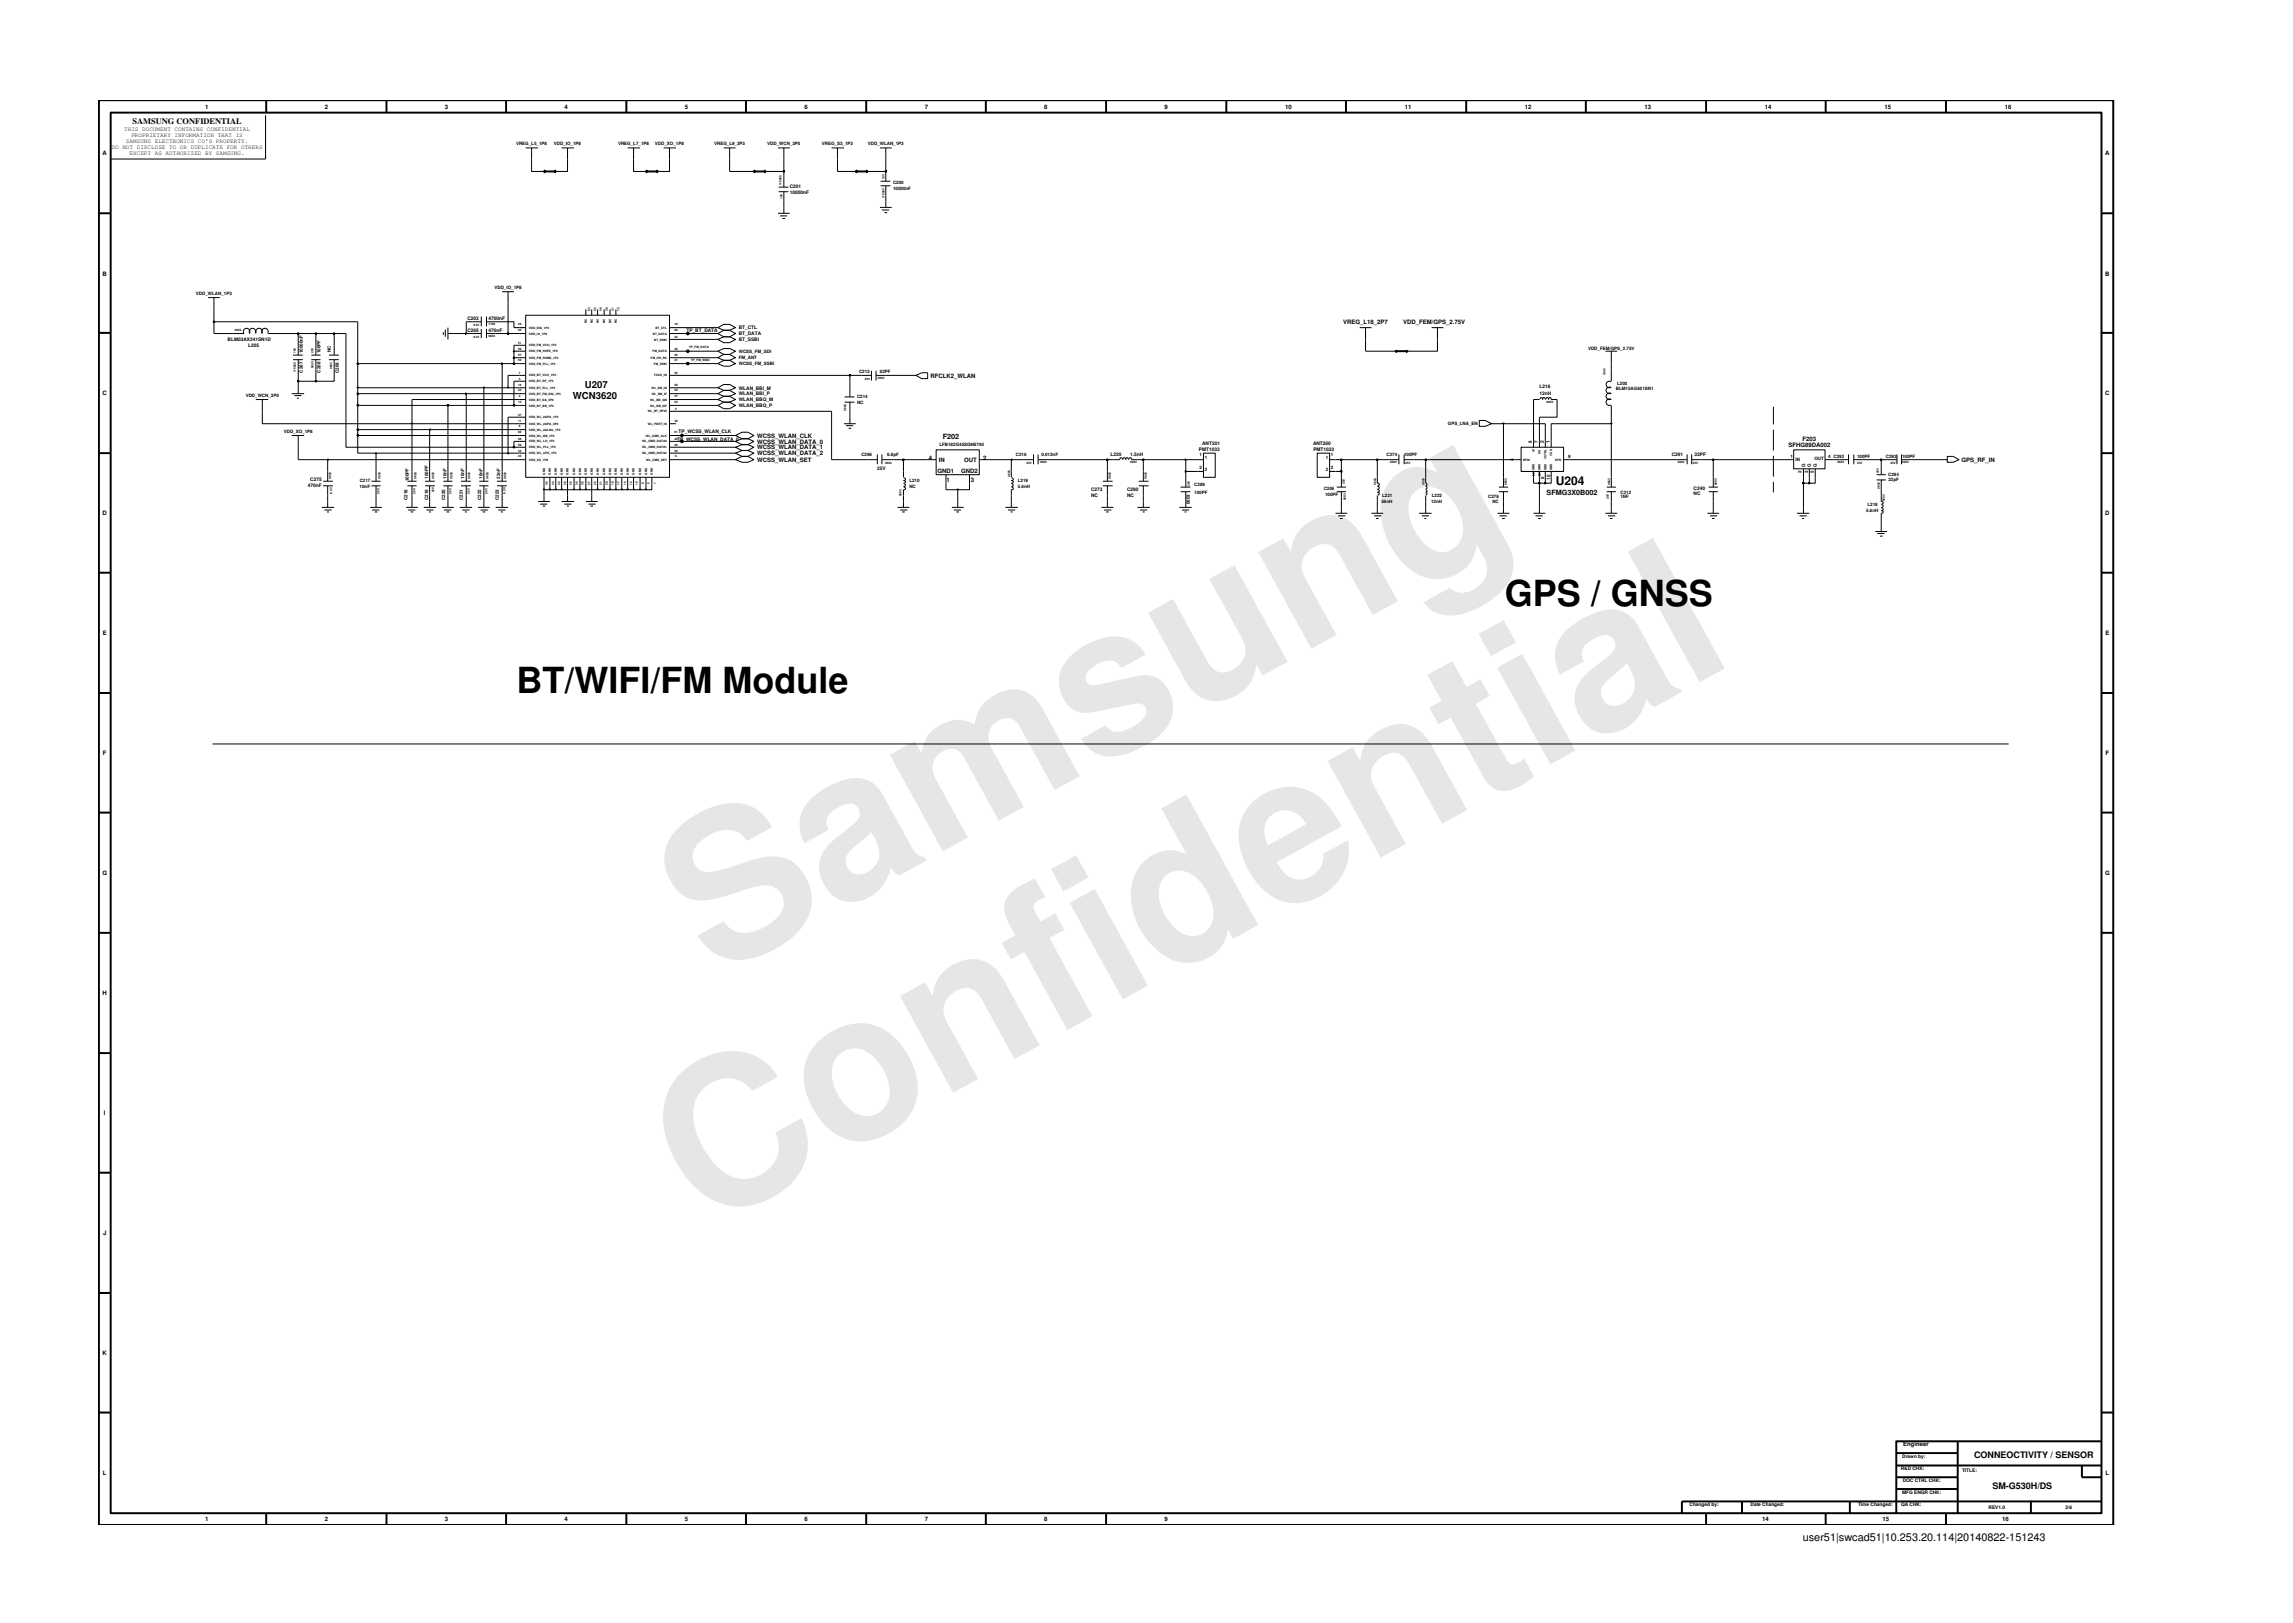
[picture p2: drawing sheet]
<svg xmlns="http://www.w3.org/2000/svg" width="297mm" height="210mm" viewBox="0 0 297 210" stroke-linecap="round" stroke-linejoin="round" font-family="sans-serif">
<defs><g id="words">
<g font-size="26.5" fill="#e6e6e6">
<text x="92.4" y="126.7" transform="rotate(-29 92.4 126.7)">Samsung</text>
<text x="91.1" y="159.4" transform="rotate(-29 91.1 159.4)">Confidential</text>
</g>
<g font-size="4.7">
<text x="194.9" y="78.5">GPS / GNSS</text>
<text x="66.9" y="89.8">BT/WIFI/FM Module</text>
</g>
<text font-size="1.6" x="201.5" y="62.8">U204</text>
<text font-size="1.4" x="233.5" y="199.7">user51|swcad51|10.253.20.114|20140822-151243</text>
<g font-size="1.2">
<text x="74.2" y="51.6">WCN3620</text>
<text x="75.8" y="50.3">U207</text>
<text x="255.7" y="188.8">CONNEOCTIVITY / SENSOR</text>
<text x="258.1" y="192.9">SM-G530H/DS</text>
</g>
<text font-size="1.1" x="17.2" y="16.1">SAMSUNG CONFIDENTIAL</text>
<g font-size=".9">
<text x="122.1" y="56.9">F202</text>
<text x="200.3" y="64.1">SFMG3X0B002</text>
</g>
<g font-size=".8">
<text x="16.1" y="17">THIS DOCUMENT CONTAINS CONFIDENTIAL</text>
<text x="17" y="17.8">PROPRIETARY INFORMATION THAT IS</text>
<text x="26.6" y="14.1">1</text>
<text x="42.1" y="14.1">2</text>
<text x="57.6" y="14.1">3</text>
<text x="73.1" y="14.1">4</text>
<text x="88.7" y="14.1">5</text>
<text x="104.2" y="14.1">6</text>
<text x="119.8" y="14.1">7</text>
<text x="135.3" y="14.1">8</text>
<text x="150.9" y="14.1">9</text>
<text x="166.5" y="14.1">10</text>
<text x="182" y="14.1">11</text>
<text x="197.5" y="14.1">12</text>
<text x="213" y="14.1">13</text>
<text x="228.6" y="14.1">14</text>
<text x="244.1" y="14.1">15</text>
<text x="259.7" y="14.1">16</text>
<text x="13.3" y="20.1">A</text>
<text x="14.5" y="19.3">DO NOT DISCLOSE TO OR DUPLICATE FOR OTHERS</text>
<text x="16.3" y="18.5">SAMSUNG ELECTRONICS CO’S PROPERTY.</text>
<text x="16.8" y="20.1">EXCEPT AS AUTHORIZED BY SAMSUNG.</text>
<text x="272.7" y="20.1">A</text>
<text x="13.3" y="35.7">B</text>
<text x="272.7" y="35.7">B</text>
<text x="174" y="42">VREG_L18_2P7</text>
<text x="181.8" y="42">VDD_FEM/GPS_2.75V</text>
<text x="13.3" y="51.2">C</text>
<text x="120.5" y="48.9">RFCLK2_WLAN</text>
<text x="272.7" y="51.2">C</text>
<text x="98.1" y="57.5">WCSS_WLAN_DATA_0</text>
<text x="98.1" y="58.2">WCSS_WLAN_DATA_1</text>
<text x="98.1" y="59">WCSS_WLAN_DATA_2</text>
<text x="98.1" y="56.7">WCSS_WLAN_CLK</text>
<text x="98.1" y="59.8">WCSS_WLAN_SET</text>
<text x="120.3" y="59.5">4</text>
<text x="121.6" y="59.8">IN</text>
<text x="124.9" y="59.8">OUT</text>
<text x="127.4" y="59.5">2</text>
<text x="231.7" y="57.9">SFHG89DA002</text>
<text x="233.5" y="57.2">F203</text>
<text x="254.1" y="59.8">GPS_RF_IN</text>
<text x="121.5" y="61.2">GND1</text>
<text x="122.6" y="62.4">1</text>
<text x="124.5" y="61.2">GND2</text>
<text x="125.8" y="62.4">3</text>
<text x="13.3" y="66.8">D</text>
<text x="272.7" y="66.8">D</text>
<text x="13.3" y="82.3">E</text>
<text x="272.7" y="82.3">E</text>
<text x="13.3" y="97.8">F</text>
<text x="272.8" y="97.8">F</text>
<text x="13.3" y="113.3">G</text>
<text x="272.7" y="113.3">G</text>
<text x="13.3" y="128.9">H</text>
<text x="13.5" y="144.4">I</text>
<text x="13.4" y="160">J</text>
<text x="13.3" y="175.5">K</text>
<text x="13.3" y="191.1">L</text>
<text x="246.5" y="187.3">Engineer</text>
<text x="272.8" y="191.1">L</text>
<text x="26.6" y="197.1">1</text>
<text x="42.1" y="197.1">2</text>
<text x="57.6" y="197.1">3</text>
<text x="73.1" y="197.1">4</text>
<text x="88.7" y="197.1">5</text>
<text x="104.2" y="197.1">6</text>
<text x="119.8" y="197.1">7</text>
<text x="135.3" y="197.1">8</text>
<text x="150.9" y="197.1">9</text>
<text x="228.3" y="197.1">14</text>
<text x="243.9" y="197.1">15</text>
<text x="259.4" y="197.1">16</text>
</g>
<g font-size=".6">
<text x="66.9" y="18.8">VREG_L5_1P8</text>
<text x="71.8" y="18.8">VDD_IO_1P8</text>
<text x="80.1" y="18.8">VREG_L7_1P8</text>
<text x="84.8" y="18.8">VDD_XO_1P8</text>
<text x="92.5" y="18.8">VREG_L9_3P3</text>
<text x="99.4" y="18.8">VDD_WCN_3P0</text>
<text x="106.5" y="18.8">VREG_S3_1P3</text>
<text x="112.4" y="18.8">VDD_WLAN_1P3</text>
<text x="115.7" y="23.8">C200</text>
<text x="102.3" y="24.3">C201</text>
<text x="102.3" y="25.2">10000nF</text>
<text x="115.7" y="24.6">10000nF</text>
<text x="25.4" y="38.2">VDD_WLAN_1P3</text>
<text x="60.6" y="41.4">C203</text>
<text x="63.3" y="41.4">4700nF</text>
<text x="64" y="37.4">VDD_IO_1P8</text>
<text x="29.5" y="44.2">BLM03AX241SN1D</text>
<text x="32.1" y="45">L205</text>
<text x="39.2" y="45.7" transform="rotate(-90 39.2 45.7)">10000nF</text>
<text x="41.5" y="45.7" transform="rotate(-90 41.5 45.7)">100PF</text>
<text x="42.9" y="45.6" transform="rotate(-90 42.9 45.6)">NC</text>
<text x="60.6" y="43">C205</text>
<text x="63.3" y="43">470nF</text>
<text x="88.9" y="43">TP_BT_DATA</text>
<text x="95.7" y="45.7">WCSS_FM_SDI</text>
<text x="95.7" y="47.3">WCSS_FM_SSBI</text>
<text x="95.7" y="46.6">FM_ANT</text>
<text x="95.7" y="44.2">BT_SSBI</text>
<text x="95.7" y="43.4">BT_DATA</text>
<text x="95.7" y="42.7">BT_CTL</text>
<text x="205.7" y="45.3">VDD_FEM/GPS_2.75V</text>
<text x="31.8" y="51.4">VDD_WCN_3P0</text>
<text x="39.2" y="48.3" transform="rotate(-90 39.2 48.3)">C207</text>
<text x="41.5" y="48.3" transform="rotate(-90 41.5 48.3)">C208</text>
<text x="43.9" y="48.3" transform="rotate(-90 43.9 48.3)">C209</text>
<text x="95.7" y="50.5">WLAN_BBI_M</text>
<text x="95.7" y="51.2">WLAN_BBI_P</text>
<text x="95.7" y="52">WLAN_BBQ_M</text>
<text x="95.7" y="52.8">WLAN_BBQ_P</text>
<text x="111" y="51.6">C214</text>
<text x="111" y="52.4">NC</text>
<text x="111.3" y="48.3">C213</text>
<text x="114" y="48.3">82PF</text>
<text x="199.4" y="50.3">L216</text>
<text x="199.4" y="51.2">12nH</text>
<text x="209.3" y="50.6">BLM15AG601SN1</text>
<text x="209.5" y="49.8">L200</text>
<text x="36.8" y="56">VDD_XO_1P8</text>
<text x="87.7" y="57.1">TP_WCSS_WLAN_DATA_0</text>
<text x="87.9" y="56.1">TP_WCSS_WLAN_CLK</text>
<text x="111.6" y="59.1">C296</text>
<text x="114.9" y="59.1">6.8pF</text>
<text x="121.7" y="57.8">LFB182G45SG9B740</text>
<text x="131.6" y="59.1">C216</text>
<text x="134.9" y="59.1">0.012nF</text>
<text x="143.9" y="59.1">L220</text>
<text x="146.4" y="59.1">1.5nH</text>
<text x="155.3" y="58.4">PMT1033</text>
<text x="155.4" y="59.1">1</text>
<text x="155.7" y="57.6">ANT201</text>
<text x="156.1" y="59.5">1</text>
<text x="170.1" y="57.6">ANT200</text>
<text x="170.1" y="58.4">PMT1033</text>
<text x="171.7" y="59.5">1</text>
<text x="172.4" y="59.1">1</text>
<text x="179.6" y="59.1">C274</text>
<text x="181.9" y="59.1">100PF</text>
<text x="187.6" y="55.1">GPS_LNA_EN</text>
<text x="196.1" y="59.7" transform="rotate(-90 196.1 59.7)">4</text>
<text x="198.4" y="57.3" transform="rotate(-90 198.4 57.3)">8</text>
<text x="199.2" y="57.3" transform="rotate(-90 199.2 57.3)">7</text>
<text x="200" y="57.3" transform="rotate(-90 200 57.3)">2</text>
<text x="200.8" y="57.4" transform="rotate(-90 200.8 57.4)">1</text>
<text x="203.2" y="59.3">9</text>
<text x="216.6" y="59.1">C291</text>
<text x="219.5" y="59.1">33PF</text>
<text x="231.9" y="59.3">1</text>
<text x="232.6" y="59.8">IN</text>
<text x="235" y="59.6">OUT</text>
<text x="236.8" y="59.4">4 C292</text>
<text x="240.6" y="59.3">100PF</text>
<text x="244.3" y="59.3">C293</text>
<text x="246.4" y="59.3">100PF</text>
<text x="39.9" y="63.1">470nF</text>
<text x="40.2" y="62.3">C275</text>
<text x="46.6" y="63.2">10nF</text>
<text x="46.6" y="62.4">C217</text>
<text x="52.8" y="64.8" transform="rotate(-90 52.8 64.8)">C218</text>
<text x="52.9" y="62.4" transform="rotate(-90 52.9 62.4)">100PF</text>
<text x="55.5" y="64.8" transform="rotate(-90 55.5 64.8)">C219</text>
<text x="55.5" y="62" transform="rotate(-90 55.5 62)">100PF</text>
<text x="57.7" y="64.8" transform="rotate(-90 57.7 64.8)">C220</text>
<text x="57.9" y="62" transform="rotate(-90 57.9 62)">10nF</text>
<text x="60" y="64.8" transform="rotate(-90 60 64.8)">C221</text>
<text x="60.1" y="62" transform="rotate(-90 60.1 62)">10nF</text>
<text x="62.3" y="64.8" transform="rotate(-90 62.3 64.8)">C222</text>
<text x="62.5" y="62" transform="rotate(-90 62.5 62)">10nF</text>
<text x="64.6" y="64.8" transform="rotate(-90 64.6 64.8)">C223</text>
<text x="64.8" y="62" transform="rotate(-90 64.8 62)">22nF</text>
<text x="113.7" y="60.9">25V</text>
<text x="117.8" y="63.2">NC</text>
<text x="117.8" y="62.4">L210</text>
<text x="131.9" y="63.2">5.6nH</text>
<text x="131.9" y="62.4">L219</text>
<text x="141.3" y="64.4">NC</text>
<text x="141.3" y="63.6">C273</text>
<text x="146" y="63.6">C290</text>
<text x="146" y="64.4">NC</text>
<text x="154.1" y="65.3" transform="rotate(-90 154.1 65.3)">0603</text>
<text x="154.7" y="63">C289</text>
<text x="154.7" y="64">100PF</text>
<text x="155.4" y="60.7">2</text>
<text x="156.1" y="61">2</text>
<text x="171.5" y="63.4">C206</text>
<text x="171.6" y="64.2">100PF</text>
<text x="171.7" y="61">2</text>
<text x="172.4" y="60.7">2</text>
<text x="178.9" y="65.1">56nH</text>
<text x="179" y="64.4">L221</text>
<text x="185.4" y="65.1">12nH</text>
<text x="185.5" y="64.4">L222</text>
<text x="192.8" y="64.5">C276</text>
<text x="193.3" y="65.1">NC</text>
<text x="198.5" y="61.7">3</text>
<text x="199.2" y="61.7">5</text>
<text x="200.1" y="62" transform="rotate(-90 200.1 62)">6</text>
<text x="200.8" y="62.2" transform="rotate(-90 200.8 62.2)">10</text>
<text x="209.9" y="64.5">1NF</text>
<text x="209.9" y="64">C212</text>
<text x="219.4" y="64.1">NC</text>
<text x="219.4" y="63.5">C240</text>
<text x="233.4" y="61.2" transform="rotate(-90 233.4 61.2)">2</text>
<text x="233.8" y="60.5" transform="rotate(-90 233.8 60.5)">G</text>
<text x="234.2" y="61.2" transform="rotate(-90 234.2 61.2)">3</text>
<text x="234.6" y="60.5" transform="rotate(-90 234.6 60.5)">G</text>
<text x="235" y="61.2" transform="rotate(-90 235 61.2)">5</text>
<text x="235.4" y="60.5" transform="rotate(-90 235.4 60.5)">G</text>
<text x="241.9" y="65.6">L218</text>
<text x="244.6" y="61.7">C294</text>
<text x="244.6" y="62.3">22pF</text>
<text x="241.8" y="66.3">5.6nH</text>
<text x="246.2" y="190.4">R&amp;D CHK:</text>
<text x="246.4" y="188.9">Drawn by:</text>
<text x="254.2" y="190.7">TITLE:</text>
<text x="218.9" y="195.1">Changed by:</text>
<text x="226.8" y="195.1">Date Changed:</text>
<text x="240.7" y="195.1">Time Changed:</text>
<text x="246.3" y="195.1">QA CHK:</text>
<text x="246.4" y="193.6">MFG ENGR CHK:</text>
<text x="246.5" y="192">DOC CTRL CHK:</text>
<text x="257.6" y="195.5">REV1.0</text>
<text x="267.6" y="195.5">2/6</text>
</g>
<g font-size=".4">
<text x="101.2" y="24" transform="rotate(-90 101.2 24)">115065</text>
<text x="114.6" y="23.2" transform="rotate(-90 114.6 23.2)">10V</text>
<text x="101.4" y="25.8" transform="rotate(-90 101.4 25.8)">10V</text>
<text x="114.6" y="25.7" transform="rotate(-90 114.6 25.7)">115065</text>
<text x="76" y="41.8" transform="rotate(-90 76 41.8)">NC</text>
<text x="76.5" y="40.3" transform="rotate(-90 76.5 40.3)">63</text>
<text x="76.8" y="41.8" transform="rotate(-90 76.8 41.8)">NC</text>
<text x="77.2" y="40.3" transform="rotate(-90 77.2 40.3)">62</text>
<text x="77.6" y="41.8" transform="rotate(-90 77.6 41.8)">NC</text>
<text x="78" y="40.3" transform="rotate(-90 78 40.3)">40</text>
<text x="78.4" y="41.8" transform="rotate(-90 78.4 41.8)">NC</text>
<text x="78.7" y="40.3" transform="rotate(-90 78.7 40.3)">38</text>
<text x="79.2" y="41.8" transform="rotate(-90 79.2 41.8)">NC</text>
<text x="79.5" y="40.3" transform="rotate(-90 79.5 40.3)">31</text>
<text x="79.9" y="41.8" transform="rotate(-90 79.9 41.8)">NC</text>
<text x="80.3" y="40.3" transform="rotate(-90 80.3 40.3)">15</text>
<text x="30.4" y="42.9">0603</text>
<text x="38.3" y="45.7" transform="rotate(-90 38.3 45.7)">10V</text>
<text x="40.6" y="47.7" transform="rotate(-90 40.6 47.7)">0603</text>
<text x="40.6" y="45.7" transform="rotate(-90 40.6 45.7)">25V</text>
<text x="43" y="47.8" transform="rotate(-90 43 47.8)">0603</text>
<text x="61.3" y="43.8">6.3V</text>
<text x="61.3" y="42.2">6.3V</text>
<text x="63.3" y="43.7">0603</text>
<text x="63.3" y="42.1">1106</text>
<text x="67.1" y="46.8">52</text>
<text x="67.1" y="45.3">56</text>
<text x="67.1" y="46.1">57</text>
<text x="67.1" y="44.5">51</text>
<text x="67.1" y="42.2">29</text>
<text x="67.1" y="42.9">22</text>
<text x="68.5" y="44.9">VDD_FM_VCO_1P3</text>
<text x="68.5" y="47.2">VDD_FM_PLL_1P3</text>
<text x="68.5" y="45.6">VDD_FM_RXFE_1P3</text>
<text x="68.5" y="46.5">VDD_FM_RXBB_1P3</text>
<text x="68.5" y="42.6">VDD_DIG_1P2</text>
<text x="68.5" y="43.3">VDD_IO_1P8</text>
<text x="84.3" y="46.5">FM_HS_RX</text>
<text x="84.5" y="45.6">FM_DATA</text>
<text x="84.6" y="43.3">BT_DATA</text>
<text x="84.7" y="47.2">FM_SSBI</text>
<text x="84.7" y="44.1">BT_SSBI</text>
<text x="84.9" y="42.6">BT_CTL</text>
<text x="87.4" y="46.8">41</text>
<text x="87.4" y="45.3">46</text>
<text x="87.4" y="46.1">50</text>
<text x="87.4" y="43.8">33</text>
<text x="87.4" y="42.9">28</text>
<text x="87.4" y="42.2">18</text>
<text x="89.3" y="45.1">TP_FM_DATA</text>
<text x="89.5" y="46.8">TP_FM_SSBI</text>
<text x="38.3" y="48.2" transform="rotate(-90 38.3 48.2)">115065</text>
<text x="67.1" y="53.8">37</text>
<text x="67.1" y="50.7">23</text>
<text x="67.1" y="50">16</text>
<text x="67.1" y="52.2">13</text>
<text x="67.2" y="48.4">7</text>
<text x="67.2" y="51.5">4</text>
<text x="67.2" y="49.2">3</text>
<text x="68.5" y="48.8">VDD_BT_VCO_1P3</text>
<text x="68.5" y="51.9">VDD_BT_DA_3P0</text>
<text x="68.5" y="49.5">VDD_BT_RF_1P3</text>
<text x="68.5" y="51.1">VDD_BT_FM_DIG_1P3</text>
<text x="68.5" y="50.4">VDD_BT_PLL_1P3</text>
<text x="68.5" y="52.7">VDD_BT_BB_1P3</text>
<text x="83.9" y="53.4">WL_BT_RFIO</text>
<text x="84.2" y="51.9">WL_BB_QN</text>
<text x="84.2" y="52.7">WL_BB_QP</text>
<text x="84.4" y="50.4">WL_BB_IN</text>
<text x="84.4" y="51.1">WL_BB_IP</text>
<text x="84.7" y="48.8">TCXO_IN</text>
<text x="87.4" y="52.2">53</text>
<text x="87.4" y="50.7">54</text>
<text x="87.4" y="50">59</text>
<text x="87.4" y="51.5">47</text>
<text x="87.4" y="48.4">30</text>
<text x="87.5" y="53.1">5</text>
<text x="109.6" y="53.2" transform="rotate(-90 109.6 53.2)">0603</text>
<text x="112" y="49.2">25V</text>
<text x="113.7" y="49.1">0603</text>
<text x="200.3" y="52.2">0603</text>
<text x="208" y="48.6" transform="rotate(-90 208 48.6)">1005</text>
<text x="67.1" y="57.7">58</text>
<text x="67.1" y="56.1">60</text>
<text x="67.1" y="58.5">43</text>
<text x="67.1" y="57">36</text>
<text x="67.1" y="59.3">24</text>
<text x="67.1" y="54.6">11</text>
<text x="67.2" y="55.4">9</text>
<text x="68.5" y="55.8">VDD_WL_2GLNA_1P3</text>
<text x="68.5" y="58.1">VDD_WL_PLL_1P3</text>
<text x="68.5" y="54.2">VDD_WL_2GPA_1P3</text>
<text x="68.5" y="56.6">VDD_WL_BB_1P3</text>
<text x="68.5" y="58.8">VDD_WL_UPC_1P3</text>
<text x="68.5" y="57.3">VDD_WL_LO_1P3</text>
<text x="68.5" y="59.7">VDD_XO_1P8</text>
<text x="68.5" y="55">VDD_WL_2GPA_3P0</text>
<text x="83.2" y="58.8">WL_CMD_DATA2</text>
<text x="83.2" y="57.3">WL_CMD_DATA0</text>
<text x="83.2" y="58.1">WL_CMD_DATA1</text>
<text x="83.7" y="56.6">WL_CMD_CLK</text>
<text x="83.7" y="59.7">WL_CMD_SET</text>
<text x="83.9" y="55">WL_PDET_IN</text>
<text x="87.4" y="58.5">55</text>
<text x="87.4" y="57">48</text>
<text x="87.4" y="54.6">49</text>
<text x="87.4" y="57.7">26</text>
<text x="87.4" y="56.1">61</text>
<text x="87.5" y="59.3">6</text>
<text x="146.4" y="59.9">0603</text>
<text x="180.1" y="59.9">0603</text>
<text x="197.3" y="59.7">RFIN</text>
<text x="198.8" y="58.6" transform="rotate(-90 198.8 58.6)">AI</text>
<text x="199.6" y="58.8" transform="rotate(-90 199.6 58.8)">SO</text>
<text x="200.3" y="59.5" transform="rotate(-90 200.3 59.5)">VCTRL</text>
<text x="201.1" y="59" transform="rotate(-90 201.1 59)">VDD</text>
<text x="201.5" y="59.7">RFO</text>
<text x="217.4" y="59.9">0603</text>
<text x="42.9" y="62" transform="rotate(-90 42.9 62)">0603</text>
<text x="43" y="64" transform="rotate(-90 43 64)">6.3V</text>
<text x="49.2" y="64" transform="rotate(-90 49.2 64)">25V</text>
<text x="49.3" y="62" transform="rotate(-90 49.3 62)">0603</text>
<text x="53.8" y="64" transform="rotate(-90 53.8 64)">25V</text>
<text x="54" y="62" transform="rotate(-90 54 62)">0603</text>
<text x="56.2" y="63.8" transform="rotate(-90 56.2 63.8)">25V</text>
<text x="56.2" y="62" transform="rotate(-90 56.2 62)">0603</text>
<text x="58.5" y="64" transform="rotate(-90 58.5 64)">25V</text>
<text x="58.6" y="62" transform="rotate(-90 58.6 62)">0603</text>
<text x="60.8" y="64" transform="rotate(-90 60.8 64)">25V</text>
<text x="60.9" y="62" transform="rotate(-90 60.9 62)">0603</text>
<text x="63.1" y="64" transform="rotate(-90 63.1 64)">25V</text>
<text x="63.3" y="62" transform="rotate(-90 63.3 62)">0603</text>
<text x="65.5" y="64" transform="rotate(-90 65.5 64)">6.3V</text>
<text x="65.6" y="62" transform="rotate(-90 65.6 62)">0603</text>
<text x="70.6" y="61.5" transform="rotate(-90 70.6 61.5)">GND</text>
<text x="71" y="62.8" transform="rotate(-90 71 62.8)">45</text>
<text x="71.4" y="61.5" transform="rotate(-90 71.4 61.5)">GND</text>
<text x="71.8" y="62.8" transform="rotate(-90 71.8 62.8)">44</text>
<text x="72.1" y="61.5" transform="rotate(-90 72.1 61.5)">GND</text>
<text x="72.6" y="62.8" transform="rotate(-90 72.6 62.8)">42</text>
<text x="72.9" y="61.5" transform="rotate(-90 72.9 61.5)">GND</text>
<text x="73.3" y="62.8" transform="rotate(-90 73.3 62.8)">39</text>
<text x="73.7" y="61.5" transform="rotate(-90 73.7 61.5)">GND</text>
<text x="74.1" y="62.8" transform="rotate(-90 74.1 62.8)">35</text>
<text x="74.5" y="61.5" transform="rotate(-90 74.5 61.5)">GND</text>
<text x="74.8" y="62.8" transform="rotate(-90 74.8 62.8)">34</text>
<text x="75.3" y="61.5" transform="rotate(-90 75.3 61.5)">GND</text>
<text x="75.6" y="62.8" transform="rotate(-90 75.6 62.8)">32</text>
<text x="76" y="61.5" transform="rotate(-90 76 61.5)">GND</text>
<text x="76.5" y="62.8" transform="rotate(-90 76.5 62.8)">27</text>
<text x="76.8" y="61.5" transform="rotate(-90 76.8 61.5)">GND</text>
<text x="77.2" y="62.8" transform="rotate(-90 77.2 62.8)">25</text>
<text x="77.6" y="61.5" transform="rotate(-90 77.6 61.5)">GND</text>
<text x="78" y="62.8" transform="rotate(-90 78 62.8)">21</text>
<text x="78.4" y="61.5" transform="rotate(-90 78.4 61.5)">GND</text>
<text x="78.7" y="62.8" transform="rotate(-90 78.7 62.8)">20</text>
<text x="79.2" y="61.5" transform="rotate(-90 79.2 61.5)">GND</text>
<text x="79.5" y="62.8" transform="rotate(-90 79.5 62.8)">19</text>
<text x="79.9" y="61.5" transform="rotate(-90 79.9 61.5)">GND</text>
<text x="80.3" y="62.8" transform="rotate(-90 80.3 62.8)">17</text>
<text x="80.7" y="61.5" transform="rotate(-90 80.7 61.5)">GND</text>
<text x="81.1" y="62.8" transform="rotate(-90 81.1 62.8)">14</text>
<text x="81.4" y="61.5" transform="rotate(-90 81.4 61.5)">GND</text>
<text x="81.9" y="62.8" transform="rotate(-90 81.9 62.8)">12</text>
<text x="82.2" y="61.5" transform="rotate(-90 82.2 61.5)">GND</text>
<text x="82.6" y="62.8" transform="rotate(-90 82.6 62.8)">10</text>
<text x="83.1" y="61.5" transform="rotate(-90 83.1 61.5)">GND</text>
<text x="83.4" y="62.7" transform="rotate(-90 83.4 62.7)">8</text>
<text x="83.8" y="61.5" transform="rotate(-90 83.8 61.5)">GND</text>
<text x="84.2" y="62.7" transform="rotate(-90 84.2 62.7)">2</text>
<text x="84.6" y="61.5" transform="rotate(-90 84.6 61.5)">GND</text>
<text x="85" y="62.7" transform="rotate(-90 85 62.7)">1</text>
<text x="114.6" y="60.1">0603</text>
<text x="116.8" y="64.3" transform="rotate(-90 116.8 64.3)">0603</text>
<text x="130.8" y="61.8" transform="rotate(-90 130.8 61.8)">0603</text>
<text x="133" y="60.1">25V</text>
<text x="134.7" y="60">0603</text>
<text x="143.9" y="62" transform="rotate(-90 143.9 62)">0603</text>
<text x="148.6" y="62" transform="rotate(-90 148.6 62)">0603</text>
<text x="154.1" y="62.9" transform="rotate(-90 154.1 62.9)">25V</text>
<text x="174.2" y="62.7" transform="rotate(-90 174.2 62.7)">25V</text>
<text x="174.4" y="64.8" transform="rotate(-90 174.4 64.8)">0603</text>
<text x="178.3" y="62.8" transform="rotate(-90 178.3 62.8)">0603</text>
<text x="182" y="60.1">25V</text>
<text x="184.5" y="62.8" transform="rotate(-90 184.5 62.8)">0603</text>
<text x="195.2" y="62.9" transform="rotate(-90 195.2 62.9)">0603</text>
<text x="198.8" y="60.9" transform="rotate(-90 198.8 60.9)">GND</text>
<text x="199.6" y="60.9" transform="rotate(-90 199.6 60.9)">GND</text>
<text x="200.3" y="60.9" transform="rotate(-90 200.3 60.9)">GND</text>
<text x="201.1" y="60.9" transform="rotate(-90 201.1 60.9)">GND</text>
<text x="208.4" y="64.6" transform="rotate(-90 208.4 64.6)">25V</text>
<text x="208.6" y="62.9" transform="rotate(-90 208.6 62.9)">0603</text>
<text x="219.3" y="60.1">25V</text>
<text x="222.4" y="62.9" transform="rotate(-90 222.4 62.9)">0603</text>
<text x="238" y="60">0603</text>
<text x="240.6" y="60.1">25V</text>
<text x="243.4" y="61.3" transform="rotate(-90 243.4 61.3)">25V</text>
<text x="243.5" y="63.3" transform="rotate(-90 243.5 63.3)">0603</text>
<text x="244.2" y="65" transform="rotate(-90 244.2 65)">0603</text>
<text x="244.9" y="60.1">25V</text>
<text x="246.4" y="60">0603</text>
</g>
</g></defs>
<g fill="none" stroke="#000" stroke-width=".13">
<path d="M34.4 14.9v5.7h-20.1M68.1 19.2h1.6M68.9 19.2v3h1.6M72.8 19.2h1.6M73.5 19.2v3h-1.5M81.3 19.2h1.6M82.1 19.2v3h1.6M86 19.2h1.6M86.7 19.2v3h-1.5M93.8 19.2h1.5M94.5 19.2v3h3.1M100.8 19.2h1.5"/>
<path d="M101.5 19.2v5M107.7 19.2h1.6M108.5 19.2v3h2.4M114 19.2h1.5M114.8 19.2v4.3M27 38.6h1.5M27.7 38.6v4.6h3.9a.42 .42 0 0 1 .3-.7 .42 .42 0 0 1 .4 .7M65.1 37.8h1.5M65.8 37.8v5.4M99.2 22.2h2.3M100.8 27.6h1.5M100.9 24.8h1.2"/>
<path d="M100.9 24.2h1.2M101 28h1M101.4 28.3h.3M101.5 22.1h.1v.2h-.1zM101.5 24.8v2.8M112.4 22.2h2.4M114 26.9h1.5M114.1 23.5h1.2M114.1 24.1h1.2M114.2 27.2h1M114.6 27.5h.3M114.7 22.1h.1v.2h-.1z"/>
<path d="M114.8 24.1v2.8M27.6 41.6h.2v.2h-.2zM27.7 41.7h18.6v14.7M33.1 43.2a.42 .42 0 0 0-.4-.7 .42 .42 0 0 0-.3 .7M33.1 51.8h1.6M33.2 43.2a.42 .42 0 0 1 .4-.7 .42 .42 0 0 1 .3 .7M34 51.8v3.1h34.1M34.7 43.2a.42 .42 0 0 0-.4-.7 .42 .42 0 0 0-.3 .7M34.7 43.2h10.1v14.7h21.8M37.8 56.4h1.6M37.8 51h1.6M38 46h1.2"/>
<path d="M38 46.6h1.2M38.1 51.3h1M38.5 51.6h.2M38.6 49.3h.1v.2h-.1zM38.6 43.1h.1v.2h-.1zM38.6 56.4v3.1h29.5M38.6 43.2v2.8M38.6 46.6v4.4M38.6 49.4h2.3M40.3 46h1.2M40.3 46.6h1.2M40.8 49.3h.2v.2h-.2z"/>
<path d="M40.8 43.1h.2v.2h-.2zM40.9 43.2v2.8M40.9 46.6v2.8M42.4 59.5h.1v.1h-.1zM42.4 59.5v2.8M42.6 46h1.3M42.6 46.6h1.3M43.2 43.1h.2v.2h-.2zM43.3 46.6v2.8h-2.4M43.3 43.2v2.8M46.3 56.3h.1v.2h-.1zM46.3 55.6h.1v.1h-.1z"/>
<path d="M46.3 52.4h.1v.2h-.1zM46.3 50.9h.1v.2h-.1zM46.3 50.2h.1h-.1zM46.3 47h.1v.2h-.1zM46.3 56.4v2.3h2.4M46.3 56.4h21.8M46.3 51h21.8M46.3 47.1h21.8M46.3 50.2h21.8M46.3 52.5h21.8M46.3 55.7h21.8M48.6 58.7h.2v.1h-.2z"/>
<path d="M48.7 58.7v3.6M48.7 58.7h19.4M53.3 54.8h.2v.1h-.2zM55.7 55.6v.1zM55.7 55.7v6.6M57.4 43v.4M57.7 42.7v.9M57.9 52.4h.2v.2h-.2zM58 42.4v1.6M58 52.5v9.8M58 43.2h4.3M60.3 50.9h.1v.2h-.1z"/>
<path d="M60.3 43.1h.1v.2h-.1zM60.4 51v11.3M62.3 41v1.3M62.3 42.6v1.2M62.3 41.7h-1.9v1.5M62.6 50.2h.2h-.2zM62.7 50.2v12.1M63 41.7h3.6v.7h1.5M63 43.2h5.1M63 41v1.3M63 42.6v1.2M65 47h.1v.2h-.1z"/>
<path d="M65.1 47.1v15.2M65.7 58.7h.2v.1h-.2zM65.7 50.2h.2h-.2zM65.7 43.1h.2v.2h-.2zM66.5 57.9h.2v.1h-.2zM66.5 52.4h.2v.2h-.2zM66.5 47h.2v.2h-.2zM66.5 46.3h.2v.1h-.2zM66.5 45.5h.2v.1h-.2zM66.6 57.9h1.5M66.6 45.5h1.5M66.6 46.3h1.5"/>
<path d="M68.1 40.8h18.6v21h-18.6zM68.1 51.8h-14.7v10.5M68.1 48.6h-2.3v1.6M68.1 57.2h-1.5v.7M68.1 49.4h-1.5v3.1M68.1 44.7h-1.5v2.4M68.1 54h-2.3v4.7M75.9 40.1v.7M76.7 40.1v.7M77.4 40.1v.7M78.3 40.1v.7M79 40.1v.7"/>
<path d="M79.8 40.1v.7M86.7 59.5h8.6M86.7 53.3h21v6.2h6M86.7 57.9h8.6M86.7 56.4h8.6M86.7 42.4h6.3M86.7 51h6.3M86.7 43.2h6.3M86.7 44h6.3M86.7 45.5h6.3M86.7 46.3h6.3M86.7 47.1h6.3"/>
<path d="M86.7 48.6h26.2M86.7 50.2h6.3M86.7 51.8h6.3M86.7 52.5h6.3M86.7 57.2h8.6M86.7 58.7h8.6M86.7 54.9h.9M88.3 57.1h.1v.2h-.1zM88.3 56.3h.1v.2h-.1zM89 47h.2v.2h-.2zM89 45.5h.2v.1h-.2zM89 43.1h.2v.2h-.2z"/>
<path d="M93 52.5l.8-.4h.7l.8 .4-.8 .4h-.7zM93 50.2l.8-.4h.7l.8 .4-.8 .4h-.7zM93 42.4l.8-.4h.7l.8 .4-.8 .4h-.7zM93 51.8l.8-.5h.7l.8 .5-.8 .3h-.7zM93 51l.8-.4h.7l.8 .4-.8 .3h-.7zM93 45.5l.8-.3h.7l.8 .3-.8 .4h-.7zM93 47.1l.8-.4h.7l.8 .4-.8 .3h-.7zM93 43.2l.8-.4h.7l.8 .4-.8 .4h-.7zM93 44l.8-.4h.7l.8 .4-.8 .4h-.7zM93 46.3l.8-.4h.7l.8 .4-.8 .4h-.7zM95.3 56.4l.8-.4h.8l.7 .4-.7 .4h-.8zM95.3 57.2l.8-.4h.8l.7 .4-.7 .4h-.8z"/>
<path d="M95.3 59.5l.8-.4h.8l.7 .4-.7 .4h-.8zM95.3 57.9l.8-.3h.8l.7 .3-.7 .5h-.8zM95.3 58.7l.8-.3h.8l.7 .3-.7 .4h-.8zM109.3 54.9h1.6M109.4 52.1h1.3M109.4 51.4h1.3M109.6 55.1h.9M109.9 55.5h.4M110 48.5h.2v.2h-.2zM110.1 48.6v2.8M110.1 52.1v2.8M112.9 48v1.3"/>
<path d="M113.5 48.6h5.1M113.5 48v1.3M113.7 58.9v1.2M114.2 59.5h7.1M114.2 58.9v1.2M117 59.5h.1v.1h-.1zM117 59.5v2.3M118.6 48.6l.8-.3h.8v.8h-.8zM121.3 58.3h5.6v3.2h-5.6zM126.9 59.5h7M131 59.5h.1v.1h-.1zM131 59.5v2.3"/>
<path d="M133.9 58.9v1.2M134.5 59.5h10.6M134.5 58.9v1.2M143.4 59.5h.1v.1h-.1zM143.5 59.5v2.8M145.1 59.5v-.2h.1h.2v.2M145.5 59.5v-.2h.2h.1v.2M145.8 59.5l.1-.2h.1h.1v.2M146.3 59.5v-.2h.1h.1l.1 .2h9.3M148 59.5h.2v.1h-.2zM148.1 59.5v2.8M153.5 59.5h.1v.1h-.1z"/>
<path d="M153.6 59.5v3.6M155.9 58.7h1.5v3.1h-1.5zM170.6 58.7h1.6v3.1h-1.6zM172.2 59.5h9M173.7 59.5h.1v.1h-.1zM173.8 59.5v3.6M176.1 42.4h1.6M176.9 42.4v3.1h3.9M178.3 59.5h.2v.1h-.2zM178.4 59.5v3.1M181.2 58.9v1.2M181.9 59.5h15.1"/>
<path d="M181.9 58.9v1.2M184.6 59.5h.2v.1h-.2zM184.7 59.5v3.1l.2 .2-.2 .1M185.4 42.4h1.6M186.2 42.4v3.1h-3.9M191.6 54.5h.8l.8 .4-.8 .3h-.8zM193.2 54.9h7v3M194.7 54.8h.1v.1h-.1zM194.8 54.9v8.2M197 57.9h5.6v3.2h-5.6zM197 57.9h.1M199.4 51.8h-.7v6.1"/>
<path d="M199.5 51.7l.1-.1 .1-.1 .1 .1v.2M199.9 51.8v-.2l.1-.1 .1 .1 .1 .2M200.3 51.7v-.1l.1-.1 .2 .1v.2M200.6 51.8l.1-.2 .1-.1 .1 .1v.2M200.9 51.8h.8v2.2h-2.3v3.9M202.6 59.5h16M208 45.5h1.5M208.6 54.8h.2v.1h-.2zM208.7 49.4a.42 .42 0 0 0-.6 .4 .42 .42 0 0 0 .6 .4M208.7 54.9h-7.8v3M208.7 45.5v3.9M208.7 52.5v10.6"/>
<path d="M208.7 51a.42 .42 0 0 0-.6 .3 .42 .42 0 0 0 .6 .4M208.7 51.8a.42 .42 0 0 0-.6 .3 .42 .42 0 0 0 .6 .4M208.7 50.2a.42 .42 0 0 0-.6 .4 .42 .42 0 0 0 .6 .3M218.6 58.9v1.2M219.1 59.5h13.3M219.1 58.9v1.2M221.9 59.5h.1v.1h-.1zM221.9 59.5v3.6M229.7 52.7v2.3M229.7 55.7v2.7M229.7 59v2.8M232.4 58.3h4v2.4h-4z"/>
<path d="M236.4 59.5h3.1M239.5 58.9v1.2M240.1 59.5h5.6M240.1 58.9v1.2M243.6 59.5h.2v.1h-.2zM243.7 59.5v2M245.7 58.9v1.2M246.3 59.5h6M246.3 58.9v1.2M252.3 59.1h.7l.8 .4-.8 .4h-.7zM41.7 65.7h1.6M41.9 62.3h1.2"/>
<path d="M41.9 62.9h1.2M42 66.1h1M42.4 66.3h.2M42.4 62.9v2.8M47.9 65.7h1.6M48.1 62.3h1.2M48.1 62.9h1.2M48.2 66.1h.9M48.5 66.3h.4M48.7 62.9v2.8M52.6 65.7h1.5M52.8 62.3h1.2"/>
<path d="M52.8 62.9h1.2M52.9 66.1h.9M53.2 66.3h.3M53.4 62.9v2.8M54.9 65.7h1.6M55.1 62.3h1.2M55.1 62.9h1.2M55.2 66.1h1M55.6 66.3h.2M55.7 62.9v2.8M57.3 65.7h1.5M57.4 62.3h1.2"/>
<path d="M57.4 62.9h1.2M57.5 66.1h.9M57.9 66.3h.3M58 62.9v2.8M59.5 65.7h1.7M59.7 62.3h1.3M59.7 62.9h1.3M59.9 66.1h.9M60.2 66.3h.3M60.4 62.9v2.8M61.9 65.7h1.5M62.1 62.3h1.2"/>
<path d="M62.1 62.9h1.2M62.3 66.1h.9M62.5 66.3h.4M62.7 62.9v2.8M64.2 65.7h1.6M64.4 62.3h1.2M64.4 62.9h1.2M64.5 66.1h1M64.9 66.3h.2M65.1 62.9v2.8M69.7 65h1.5M70 65.3h.9"/>
<path d="M70.3 65.6h.3M70.4 63.4h.2h-.2zM70.5 61.8v3.2M70.5 63.4h13.2M71.1 63.4h.2h-.2zM71.2 61.8v1.6M71.9 63.4h.2h-.2zM72 61.8v1.6M72.7 63.4h.1h-.1zM72.8 61.8v1.6M72.8 65h1.6M73.1 65.3h.9"/>
<path d="M73.4 65.6h.3M73.5 61.8v3.2M74.3 63.4h.2h-.2zM74.4 61.8v1.6M75 63.4h.2h-.2zM75.1 61.8v1.6M75.8 63.4h.2h-.2zM75.9 61.8v1.6M75.9 65h1.5M76.2 65.3h1M76.5 65.6h.3M76.7 61.8v3.2"/>
<path d="M77.3 63.4h.2h-.2zM77.4 61.8v1.6M78.2 63.4h.1zM78.3 61.8v1.6M78.9 63.4h.2h-.2zM79 61.8v1.6M79.7 63.4h.2h-.2zM79.8 61.8v1.6M80.5 63.4h.1h-.1zM80.5 61.8v1.6M81.2 63.4h.2h-.2zM81.3 61.8v1.6"/>
<path d="M82.1 63.4h.1zM82.1 61.8v1.6M82.8 63.4h.2h-.2zM82.9 61.8v1.6M83.6 63.4h.2h-.2zM83.7 61.8v1.6M84.4 61.8v1.6h-.7M116.3 65.7h1.5M116.6 66.1h.9M116.9 66.3h.3M117 63.4v2.3M117 62.3h.2l.1 .1-.1 .1-.2 .1"/>
<path d="M117.1 61.9l.1 .1 .1 .1-.1 .1h-.2M117.1 62.7h.1l.1 .2-.1 .1h-.2M117.1 63.1l.1 .1 .1 .1-.1 .1h-.2M122.5 61.5v1.9h1.6M123.3 65.7h1.5M123.6 66.1h.9M123.9 66.3h.3M124 63.4h.1h-.1zM124.1 63.4v2.3M125.6 61.5v1.9h-1.5M130.2 65.7h1.7M130.6 66.1h.9"/>
<path d="M130.9 66.3h.3M131 63.4v2.3M131 62.3h.2l.1 .1-.1 .1-.2 .1M131 61.9l.2 .1 .1 .1-.1 .1h-.2M131 62.7h.2l.1 .2-.1 .1h-.2M131 63.1l.2 .1 .1 .1-.1 .1h-.2M142.7 65.7h1.5M142.9 62.3h1.2M142.9 62.9h1.2M143 66.1h1M143.3 66.3h.3M143.5 62.9v2.8"/>
<path d="M147.3 65.7h1.7M147.5 62.3h1.3M147.5 62.9h1.3M147.7 66.1h.9M148 66.3h.3M148.1 62.9v2.8M152.8 65.7h1.6M152.9 63.1h1.3M152.9 63.7h1.3M153.1 66.1h.9M153.4 66.3h.3M153.5 61h.1v.2h-.1z"/>
<path d="M153.6 61.1h2.3M153.6 63.7v2M172.2 61.1h1.6M173 66.5h1.5M173.2 63.1h1.2M173.2 63.7h1.2M173.3 66.8h1M173.6 67.2h.3M173.7 61h.1v.2h-.1zM173.8 63.7v2.8M177.7 66.5h1.5M178 66.8h.9"/>
<path d="M178.3 67.2h.3M178.4 64.2v2.3M178.4 63.8h.2l.1 .2-.1 .1h-.1M178.4 63l.2 .1 .1 .1-.1 .1-.1 .1M178.4 63.5h.2l.1 .1-.1 .1-.2 .1M178.4 62.6h.2l.1 .2-.1 .1h-.1M183.8 66.5h1.6M184.2 66.8h.9M184.5 67.2h.3M184.7 63.4l.2 .2-.2 .2 .2 .2-.2 .1M184.7 63l.2 .2-.2 .2M184.7 64.2v2.3"/>
<path d="M194 66.5h1.5M194.2 63.1h1.2M194.2 63.7h1.2M194.3 66.8h.9M194.6 67.2h.3M194.8 63.7v2.8M198.7 66.5h1.5M198.7 61.1v1.5h1.5M198.9 66.8h.9M199.2 67.2h.4M199.3 62.5h.2v.2h-.2zM199.4 61.1v5.4"/>
<path d="M200.1 62.5h.2v.2h-.2zM200.2 61.1v1.5M200.9 61.1v1.5h-.7M208 66.5h1.5M208.1 63.1h1.2M208.1 63.7h1.2M208.3 66.8h.9M208.6 67.2h.3M208.7 63.7v2.8M221.2 66.5h1.5M221.3 63.1h1.2M221.3 63.7h1.2"/>
<path d="M221.5 66.8h.9M221.8 67.2h.3M221.9 63.7v2.8M229.7 62.4v1.4M232.8 66.5h1.6M233.1 66.8h.9M233.5 67.2h.2M233.5 62.5h.2v.2h-.2zM233.6 60.7v5.8M233.6 62.6h.8M234.3 62.5h.2v.2h-.2zM234.4 60.7v1.9"/>
<path d="M235.1 60.7v1.9h-.7M242.9 68.9h1.6M243.1 61.5h1.2M243.1 62.2h1.2M243.2 69.1h.9M243.5 69.5h.4M243.7 62.2v2.8M243.7 65h.2l.1 .1-.1 .2h-.2M243.7 66.2h.2l.1 .1-.1 .1-.2 .1v2.4M243.7 65.8l.2 .1 .1 .1-.1 .1h-.2M243.7 65.4h.2l.1 .2-.1 .1h-.2M27.5 96.4h232.7"/>
<circle cx="88.3" cy="57.2" r=".17"/>
<circle cx="88.3" cy="56.4" r=".17"/>
<circle cx="89.1" cy="43.2" r=".17"/>
<circle cx="89.1" cy="45.5" r=".17"/>
<circle cx="89.1" cy="47.1" r=".17"/>
</g>
<g fill="none" stroke="#000" stroke-width=".25">
<path d="M12.8 13h261v184.6h-261zM14.3 14.6h257.9v181.4h-257.9zM34.5 13v1.6M50.1 13v1.6M65.6 13v1.6M81.1 13v1.6M96.6 13v1.6M112.2 13v1.6M127.7 13v1.6M143.3 13v1.6M158.9 13v1.6M174.4 13v1.6"/>
<path d="M189.9 13v1.6M205.4 13v1.6M221 13v1.6M236.5 13v1.6M252.1 13v1.6M12.8 27.6h1.5M70.5 22.2l.1 .2M70.6 22l-.1 .2h1.5M71.8 22l.2 .2-.2 .2M83.7 22.2l.1 .2M83.8 22l-.1 .2h1.5M85 22l.2 .2-.2 .2"/>
<path d="M97.6 22.2h1.6M97.8 22l-.2 .2 .2 .2M99 22l.2 .2-.2 .2M110.9 22.2l.1 .2M111 22l-.1 .2h1.5M112.2 22l.2 .2-.2 .2M272.2 27.6h1.6M12.8 43.1h1.5M12.8 58.7h1.5M180.8 45.5h1.5M181 45.4l-.2 .1 .2 .2M182.1 45.4l.2 .1-.2 .2"/>
<path d="M272.2 43.1h1.6M272.2 58.7h1.6M12.8 74.2h1.5M272.2 74.2h1.6M12.8 89.8h1.5M272.2 89.8h1.6M12.8 105.3h1.5M272.2 105.3h1.6M12.8 120.8h1.5M12.8 136.4h1.5M272.2 120.8h1.6M12.8 151.9h1.5"/>
<path d="M12.8 167.5h1.5M12.8 183h1.5M34.5 196v1.6M50.1 196v1.6M65.6 196v1.6M81.1 196v1.6M96.6 196v1.6M112.2 196v1.6M127.7 196v1.6M143.3 196v1.6M221 196v1.6M225.7 194.5v1.5"/>
<path d="M236.5 196v1.6M239.6 194.5v1.5M245.6 188.2h8M245.6 189.9h26.6M245.6 191.4h8M245.6 192.9h8M252.1 196v1.6M253.6 186.7v9.3M263.1 194.4v1.6M269.7 189.9v1.5h2.5M272.2 186.7h-26.6v9.3M272.2 183h1.6"/>
<path d="M272.2 194.5h-54.3v1.5"/>
</g>
<g fill="#000">
<path d="M27.6 41.6h.2v.2h-.2zM38.6 43.1h.1v.2h-.1zM40.8 43.1h.2v.2h-.2zM42.4 59.5h.1v.1h-.1zM43.2 43.1h.2v.2h-.2zM46.3 52.4h.1v.2h-.1zM46.3 50.9h.1v.2h-.1zM46.3 50.2h.1h-.1zM48.6 58.7h.2v.1h-.2zM57.9 52.4h.2v.2h-.2zM60.3 50.9h.1v.2h-.1zM60.3 43.1h.1v.2h-.1z"/>
<path d="M62.6 50.2h.2h-.2zM65.7 58.7h.2v.1h-.2zM65.7 50.2h.2h-.2zM65.7 43.1h.2v.2h-.2zM66.5 52.4h.2v.2h-.2zM66.5 46.3h.2v.1h-.2zM66.5 45.5h.2v.1h-.2zM88.3 57.1h.1v.2h-.1zM89 45.5h.2v.1h-.2zM89 43.1h.2v.2h-.2zM117 59.5h.1v.1h-.1zM131 59.5h.1v.1h-.1z"/>
<path d="M143.4 59.5h.1v.1h-.1zM148 59.5h.2v.1h-.2zM153.5 59.5h.1v.1h-.1zM173.7 59.5h.1v.1h-.1zM178.3 59.5h.2v.1h-.2zM184.6 59.5h.2v.1h-.2zM194.7 54.8h.1v.1h-.1zM221.9 59.5h.1v.1h-.1zM243.6 59.5h.2v.1h-.2zM70.4 63.4h.2h-.2zM71.1 63.4h.2h-.2zM71.9 63.4h.2h-.2z"/>
<path d="M72.7 63.4h.1h-.1zM74.3 63.4h.2h-.2zM75 63.4h.2h-.2zM75.8 63.4h.2h-.2zM77.3 63.4h.2h-.2zM78.2 63.4h.1zM78.9 63.4h.2h-.2zM79.7 63.4h.2h-.2zM80.5 63.4h.1h-.1zM81.2 63.4h.2h-.2zM82.1 63.4h.1zM82.8 63.4h.2h-.2z"/>
<path d="M83.6 63.4h.2h-.2zM124 63.4h.1h-.1zM200.1 62.5h.2v.2h-.2z"/>
<path d="M101.5 22.1h.1v.2h-.1z" fill-rule="evenodd"/>
<path d="M114.7 22.1h.1v.2h-.1z" fill-rule="evenodd"/>
<path d="M38.6 49.3h.1v.2h-.1z" fill-rule="evenodd"/>
<path d="M40.8 49.3h.2v.2h-.2z" fill-rule="evenodd"/>
<path d="M46.3 56.3h.1v.2h-.1z" fill-rule="evenodd"/>
<path d="M46.3 55.6h.1v.1h-.1z" fill-rule="evenodd"/>
<path d="M46.3 47h.1v.2h-.1z" fill-rule="evenodd"/>
<path d="M53.3 54.8h.2v.1h-.2z" fill-rule="evenodd"/>
<path d="M55.7 55.6v.1z" fill-rule="evenodd"/>
<path d="M65 47h.1v.2h-.1z" fill-rule="evenodd"/>
<path d="M66.5 57.9h.2v.1h-.2z" fill-rule="evenodd"/>
<path d="M66.5 47h.2v.2h-.2z" fill-rule="evenodd"/>
<path d="M88.3 56.3h.1v.2h-.1z" fill-rule="evenodd"/>
<path d="M89 47h.2v.2h-.2z" fill-rule="evenodd"/>
<path d="M110 48.5h.2v.2h-.2z" fill-rule="evenodd"/>
<path d="M208.6 54.8h.2v.1h-.2z" fill-rule="evenodd"/>
<path d="M153.5 61h.1v.2h-.1z" fill-rule="evenodd"/>
<path d="M173.7 61h.1v.2h-.1z" fill-rule="evenodd"/>
<path d="M199.3 62.5h.2v.2h-.2z" fill-rule="evenodd"/>
<path d="M233.5 62.5h.2v.2h-.2z" fill-rule="evenodd"/>
<path d="M234.3 62.5h.2v.2h-.2z" fill-rule="evenodd"/>
</g>
<use href="#words"/>
</svg>
